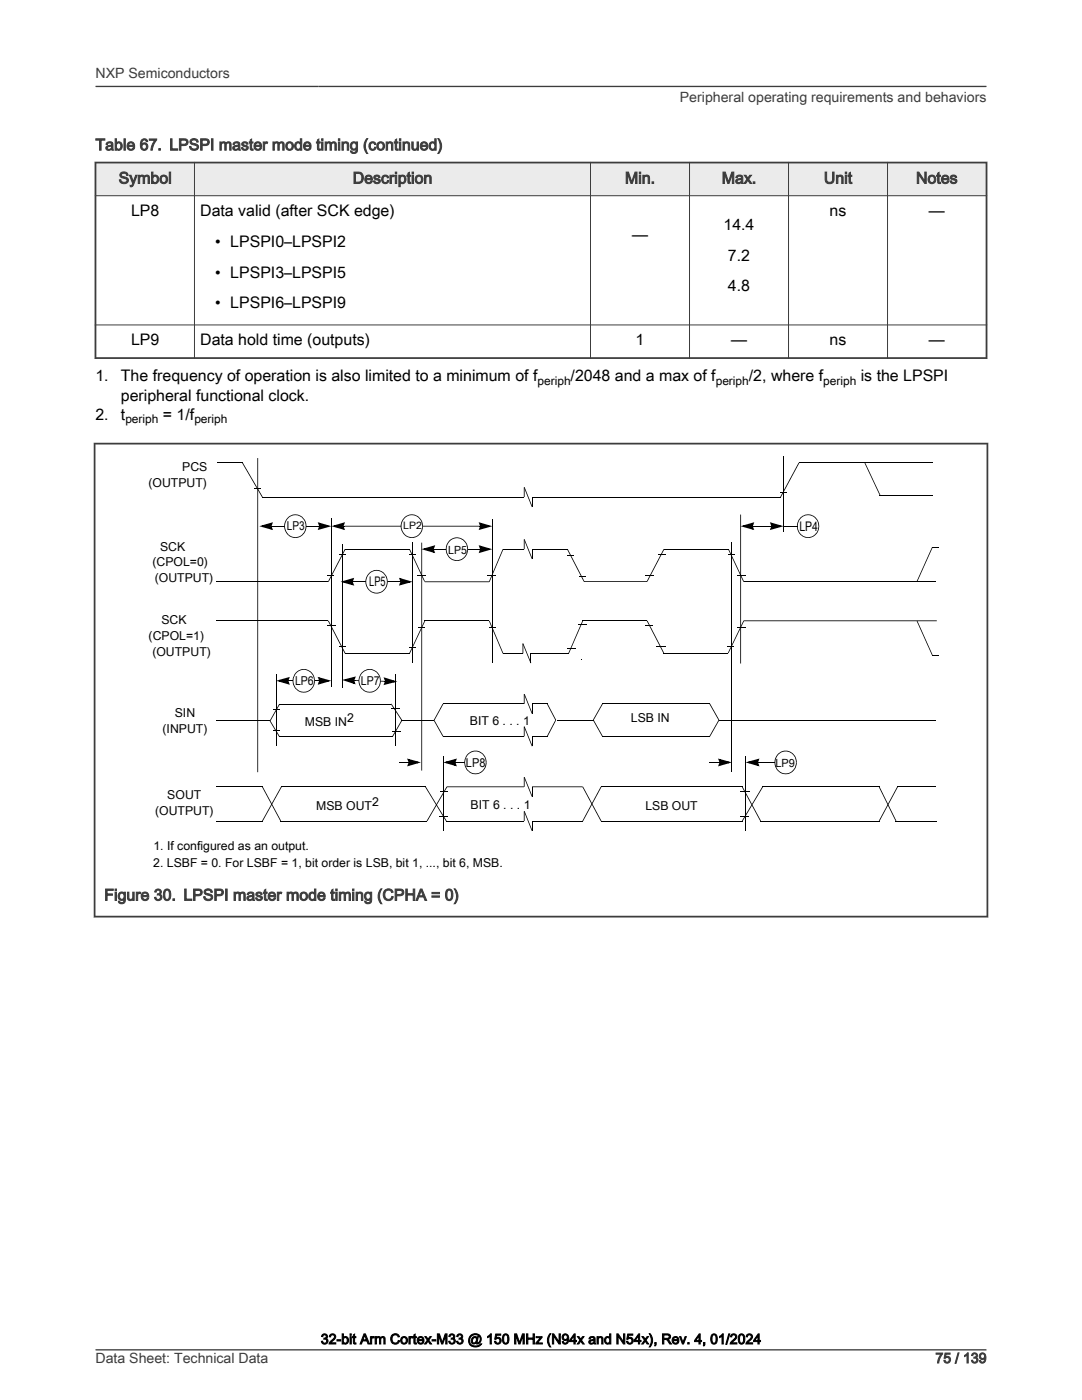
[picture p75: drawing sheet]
<svg xmlns="http://www.w3.org/2000/svg" width="216mm" height="279mm" viewBox="0 0 216 279" stroke-linecap="round" stroke-linejoin="round" font-family="sans-serif">
<defs><g id="words">
<g font-size="3.2" fill="#3c3c3c">
<text x="19" y="30">Table 67. LPSPI master mode timing (continued)</text>
<text x="23.7" y="36.6">Symbol</text>
<text x="70.4" y="36.6">Description</text>
<text x="124.7" y="36.6">Min.</text>
<text x="144" y="36.6">Max.</text>
<text x="164.4" y="36.6">Unit</text>
<text x="182.8" y="36.6">Notes</text>
<text x="20.8" y="179.7">Figure 30. LPSPI master mode timing (CPHA = 0)</text>
</g>
<g font-size="3.2">
<text x="26.1" y="43.1">LP8</text>
<text x="40" y="43.1">Data valid (after SCK edge)</text>
<text x="126.1" y="47.8">—</text>
<text x="144.4" y="45.9">14.4</text>
<text x="165.5" y="43.1">ns</text>
<text x="185.3" y="43.1">—</text>
<text x="43" y="49.3">• LPSPI0–LPSPI2</text>
<text x="145.3" y="52">7.2</text>
<text x="43" y="55.4">• LPSPI3–LPSPI5</text>
<text x="145.3" y="58.2">4.8</text>
<text x="43" y="61.6">• LPSPI6–LPSPI9</text>
<text x="26.1" y="68.9">LP9</text>
<text x="40" y="68.9">Data hold time (outputs)</text>
<text x="126.8" y="68.9">1</text>
<text x="145.9" y="68.9">—</text>
<text x="165.5" y="68.9">ns</text>
<text x="185.3" y="68.9">—</text>
<text x="19" y="76.1">1.</text>
<text x="24.1" y="76.1">The frequency of operation is also limited to a minimum of f</text>
<text x="113.9" y="76.1">/2048 and a max of f</text>
<text x="149.4" y="76.1">/2, where f</text>
<text x="171.8" y="76.1">is the LPSPI</text>
<text x="19" y="83.7">2.</text>
<text x="24.1" y="79.9">peripheral functional clock.</text>
<text x="24.1" y="83.7">t</text>
<text x="32.5" y="83.7">= 1/f</text>
</g>
<g font-size="2.8" fill="#3c3c3c">
<text x="19" y="15.6">NXP Semiconductors</text>
<text x="135.7" y="20.4">Peripheral operating requirements and behaviors</text>
<text x="19" y="272">Data Sheet: Technical Data</text>
<text x="186.7" y="272">75 / 139</text>
</g>
<text font-size="2.8" x="64" y="268.2">32-bit Arm Cortex-M33 @ 150 MHz (N94x and N54x), Rev. 4, 01/2024</text>
<g font-size="2.6">
<text x="159.5" y="106">LP4</text>
<text x="73.7" y="117">LP5</text>
</g>
<g font-size="2.4">
<text x="107.2" y="76.8">periph</text>
<text x="142.8" y="76.8">periph</text>
<text x="164.3" y="76.8">periph</text>
<text x="25" y="84.4">periph</text>
<text x="38.8" y="84.4">periph</text>
<text x="36.4" y="94.1">PCS</text>
<text x="29.6" y="97.3">(OUTPUT)</text>
<text x="57.2" y="105.8">LP3</text>
<text x="30.4" y="113">(CPOL=0)</text>
<text x="31.9" y="109.9">SCK</text>
<text x="30.9" y="116.1">(OUTPUT)</text>
<text x="32.2" y="124.5">SCK</text>
<text x="29.7" y="127.7">(CPOL=1)</text>
<text x="30.4" y="130.9">(OUTPUT)</text>
<text x="58.9" y="136.8">LP6</text>
<text x="72" y="136.8">LP7</text>
<text x="34.9" y="143.2">SIN</text>
<text x="32.4" y="146.2">(INPUT)</text>
<text x="60.8" y="144.9">MSB IN</text>
<text x="69.3" y="144.1">2</text>
<text x="93.8" y="144.6">BIT 6 . . . 1</text>
<text x="125.9" y="144.1">LSB IN</text>
<text x="93" y="153.1">LP8</text>
<text x="33.4" y="159.5">SOUT</text>
<text x="63.1" y="161.6">MSB OUT</text>
<text x="74.2" y="160.8">2</text>
<text x="93.9" y="161.5">BIT 6 . . . 1</text>
<text x="128.8" y="161.7">LSB OUT</text>
<text x="30.9" y="162.6">(OUTPUT)</text>
<text x="30.6" y="172.9">2. LSBF = 0. For LSBF = 1, bit order is LSB, bit 1, ..., bit 6, MSB.</text>
<text x="30.6" y="169.7">1. If configured as an output.</text>
</g>
<g font-size="2.2">
<text x="89.4" y="110.5">LP5</text>
<text x="154.7" y="153.1">LP9</text>
</g>
<text font-size="2" x="80.5" y="105.7">LP2</text>
</g></defs>
<path d="M19 32.4h177.8v6.7h-177.8z" fill-rule="evenodd" fill="#ebebeb"/>
<path d="M18.9 32.4h178.1M19 32.3v39.3M196.8 32.3v39.3M18.9 71.5h178.1" fill="none" stroke="#3c3c3c" stroke-width=".35"/>
<path d="M18.9 39.1h178.1M38.8 32.3v39.3M117.8 32.3v39.3M137.6 32.3v39.3M157.3 32.3v39.3M177.1 32.3v39.3M18.9 64.8h178.1" fill="none" stroke="#3c3c3c" stroke-width=".2"/>
<path d="M52.3 99.2h103.4M82.3 108.3v24M98.2 103.7v28.6M88.4 150.9v14.9" fill="none" stroke="#000" stroke-width=".2"/>
<path d="M68.4 104.9h.3v.2h-.3zM66.1 105l2.7-.8-.2 .4-1.8 .6-.1-.3 1.9 .5-.1 .3-.3-.6 .3-.1 .4 .8zM68.7 104.9v.2zM68.4 104.4l.3 .1-.2 .6h-.3zM68.7 104.9h27v.2h-27zM95.6 104.9h.4v.2h-.4zM95.8 105h.4l-.2 .6-.4-.1zM95.5 104.2l2.7 .8-2.7 .8 .3-.4 1.8-.5 .1 .3-1.9-.6 .1-.3 .2 .7-.3 .1z" fill="#000"/>
<path d="M66.7 105l1.9-.5-.2 .5 .2 .5zM95.8 104.5l1.8 .5-1.8 .5 .2-.5z" fill="#000"/>
<path d="M80.8 103.2a2.19 2.19 0 0 1 2.9 .3 2.19 2.19 0 0 1 0 3 2.19 2.19 0 0 1-2.9 .3 2.37 2.37 0 0 1 0-3.6z" fill-rule="evenodd" fill="#fff"/>
<path d="M80.9 106.7l1.1 .5 1.2-.2 .7-.8 .3-1.2h.2a2.23 2.23 0 0 1-1.1 2.1 2.23 2.23 0 0 1-2.4-.1l-.1-.2zM80.8 103.2a2.13 2.13 0 0 1 2.8 0l.6 .9 .2 .9h-.2l-.3-1.2-.7-.7-1-.3-.6 .1-.7 .4-.6 .8-.2 .7 .2 1.1 .6 .8-.2 .1-.2-.3a2.45 2.45 0 0 1 .3-3.3zM79.7 152.1h1.7v.1h-1.7zM81.4 152.1h.3v.1h-.3zM81.6 152.1l.3 .1-.2 .5-.3-.1zM81.4 152.1v.1zM81.2 151.4l2.8 .8-2.8 .7 .3-.4 1.8-.5 .1 .3-1.9-.5 .1-.3 .3 .6-.3 .1zM90.7 152.1h.4v.1h-.4zM88.4 152.2l2.8-.8-.3 .4-1.8 .5-.1-.3 1.9 .5-.1 .3-.3-.6 .4-.1 .3 .8zM91 152.1h1.7v.1h-1.7zM90.7 151.6l.3 .1-.1 .5h-.4zM92.7 152.1l.1 .1z" fill="#000"/>
<path d="M81.5 151.6l1.9 .6-1.9 .5 .2-.5zM89.1 152.2l1.8-.6-.2 .6 .2 .5z" fill="#000"/>
<path d="M93.3 150.5a2.23 2.23 0 0 1 3.7 1.1 2.23 2.23 0 0 1-2.6 2.8 2.34 2.34 0 0 1-1.1-3.9z" fill-rule="evenodd" fill="#fff"/>
<g fill="#000">
<path d="M57.4 135.8h.3v.1h-.3zM55.1 135.9l2.7-.8-.2 .4-1.8 .5-.1-.3 1.9 .5-.1 .4-.3-.7 .3-.1 .3 .9zM57.6 135.8l.1 .1zM57.4 135.3l.3 .1-.2 .5h-.3zM63.5 135.8h.4v.1h-.4zM63.7 135.8l.3 .1-.2 .6-.3-.2zM63.4 135.1l2.7 .8-2.7 .8 .2-.5 1.9-.5 .1 .3-2-.5 .1-.3 .3 .6-.3 .1zM51.3 91.4h.2v62.7h-.2zM53.8 143.9l.2-.1 1.8 3.1-.2 .1zM55.7 140.5l.2 .1-1.9 3.3-.2-.1zM78 140.5l.1-.1 2.2 3.3-.2 .1zM80.1 143.7l.2 .1-1.9 3.2-.1-.1z"/>
<path d="M93.6 153.8l.9 .5 1.2-.1 .9-.8 .3-1.2h.2a2.18 2.18 0 0 1-1.2 2.1 2.18 2.18 0 0 1-2.4-.3zM93.3 150.5a2.14 2.14 0 0 1 3.1 0l.2 .2a2.14 2.14 0 0 1 .5 1.5h-.2l-.2-1.1-.7-.8-.9-.3-1.2 .2-.7 .7-.4 1.1 .1 .8 .2 .6 .5 .4-.1 .2a2.3 2.3 0 0 1-.7-2.5z"/>
</g>
<path d="M55.1 134.6v14.3M57.7 135.9h5.9" fill="none" stroke="#000" stroke-width=".2"/>
<path d="M55.7 135.9l1.8-.5-.1 .5 .1 .5zM63.7 135.4l1.8 .5-1.8 .5 .2-.5z" fill="#000"/>
<path d="M59.1 134.3a2.23 2.23 0 0 1 3.4 .5 2.23 2.23 0 0 1-1.2 3.2 2.26 2.26 0 0 1-2.6-1 2.26 2.26 0 0 1 .4-2.7z" fill-rule="evenodd" fill="#fff"/>
<path d="M59.3 137.6l.9 .4 1.2-.1 .9-.8 .4-1.2h.1a2.18 2.18 0 0 1-1.2 2.1 2.18 2.18 0 0 1-2.4-.3zM59.1 134.2a2.21 2.21 0 0 1 2.4-.5 2.21 2.21 0 0 1 1.3 2.2h-.1l-.3-1.1-.3-.5-.5-.4-.8-.2-1.2 .2-.6 .6-.4 .9v.9l.3 .8 .4 .5-.1 .1a2.3 2.3 0 0 1-.7-2.5zM70.5 135.7h.4v.2h-.4zM68.2 135.7l2.8-.7-.2 .4-1.9 .5-.1-.3 1.9 .5-.1 .4-.3-.7 .4-.1 .3 .9zM70.8 135.7l.1 .2zM70.6 135.2l.3 .1-.2 .5h-.4zM76.6 135.9h.4v.1h-.4zM76.9 135.9l.3 .1-.2 .5-.4-.1zM76.6 135.9l.1 .1zM76.5 135.2l2.8 .8-2.8 .7 .3-.4 1.8-.5 .1 .4-1.9-.6 .1-.3 .3 .6-.3 .1zM54.5 141.5h1.4v.2h-1.4zM54.5 145.8h1.4v.1h-1.4z" fill="#000"/>
<path d="M79 134.6v14.3" fill="none" stroke="#000" stroke-width=".2"/>
<path d="M68.9 135.7l1.8-.4-.2 .5 .2 .5zM76.8 135.4l1.8 .6-1.8 .5 .2-.5z" fill="#000"/>
<path d="M70.9 135.9h5.7" fill="none" stroke="#000" stroke-width=".35"/>
<path d="M72.2 134.3a2.23 2.23 0 0 1 3.6 .9 2.23 2.23 0 0 1-2.2 2.9 2.31 2.31 0 0 1-1.4-3.8z" fill-rule="evenodd" fill="#fff"/>
<g fill="#000">
<path d="M72.5 137.6l.8 .4 1.3-.1 .9-.8 .3-1.2h.2a2.18 2.18 0 0 1-1.2 2.1 2.18 2.18 0 0 1-2.4-.3zM72.2 134.2a2.21 2.21 0 0 1 2.5-.5 2.21 2.21 0 0 1 1.3 2.2h-.2l-.2-1.1-.4-.5-.4-.4-.8-.2-1.2 .2-.7 .7-.4 1.1 .2 1 .6 .9-.1 .1-.2-.2a2.43 2.43 0 0 1-.4-2.7zM78 141.3h1.7v.2h-1.7zM78.2 145.9h1.7v.2h-1.7zM84.8 157.1l.2-.1 4.1 6.8-.1 .1zM86.5 143.8l.2-.1 1.8 3.2-.2 .1zM87.8 157.9h1.6v.2h-1.6zM88.3 140.4l.2 .1-1.8 3.3-.2-.1zM89.2 156.9h27.1v.2h-27.1zM89.1 157l.2 .1-4 6.8-.2-.1zM109.1 140.5l.2-.1 1.7 3.3-.2 .1zM110.8 143.7l.2 .1-1.7 3.2-.2-.1z"/>
<path d="M116.2 157.1l.1-.1 3.7 6.8-.1 .1zM118.3 143.8l.2-.1 1.8 3.2-.2 .1zM119.9 157l.1 .1-3.7 6.8-.1-.1zM120.1 140.4l.2 .1-1.9 3.3-.1-.1zM141.6 140.5l.1-.1 1.8 3.3-.1 .1zM143.4 143.7l.1 .1-1.8 3.2-.1-.1zM87.7 162.8h1.7v.2h-1.7zM147.8 162.8h1.6v.2h-1.6z"/>
</g>
<g fill="none" stroke="#000" stroke-width=".2">
<path d="M43.1 143.7h10.8M55.7 140.5h22.3M55.7 147h22.6M56.1 157h28.8M80.2 143.8h6.4M88.4 140.5h20.8M88.4 147h20.8M111.1 143.8h7.3M119.9 157h28.2M120.2 140.5h21.4M120.2 147h21.4M143.4 143.7h43.2"/>
<path d="M56 163.9h29.2M89 163.9h27.3M119.9 163.9h28.2"/>
</g>
<path d="M155.4 150.4a2.2 2.2 0 0 1 2.9 .3 2.2 2.2 0 0 1 0 2.9 2.2 2.2 0 0 1-2.9 .3 2.37 2.37 0 0 1 0-3.5z" fill-rule="evenodd" fill="#fff"/>
<g fill="#000">
<path d="M65.3 114.8h1.4v.2h-1.4zM68.8 109.6h.1l-3.3 6.5h-.2zM67.7 110.6h1.3v.1h-1.3zM81.7 110.7h1.3v.1h-1.3zM81.6 109.6h.2l3 6.4-.1 .1zM83.3 114.7h1.7v.2h-1.7zM84.8 116h12.8v.2h-12.8zM86.4 109.5h.3v.2h-.3zM84.1 109.6l2.7-.8-.2 .4-1.8 .6-.1-.4 1.9 .6-.1 .3-.3-.6 .3-.2 .3 .9zM86.4 109l.3 .1-.2 .6h-.3zM95.6 109.5h.4v.2h-.4zM95.8 109.5l.4 .1-.2 .6-.4-.1z"/>
<path d="M95.5 108.8l2.7 .8-2.7 .8 .3-.4 1.8-.6 .1 .4-1.9-.6 .1-.3 .2 .6-.3 .2zM97.3 114.7h1.7v.2h-1.7zM100.3 109.6h.1l-2.7 6.5h-.2zM113.1 109.6h.2l3.3 6.4-.1 .1zM116.5 116h12.6v.1h-12.6zM128.8 114.8h1.7v.2h-1.7zM132.4 109.6h.2l-3.4 6.5-.1-.1zM155.5 153.8l.9 .5 1.2-.1 .9-.8 .3-1.2h.2a2.19 2.19 0 0 1-1.2 2.1 2.19 2.19 0 0 1-2.4-.3zM155.2 150.5a2.13 2.13 0 0 1 3.3 .2l.3 .6 .2 .9h-.2l-.1-.9-.3-.6-.8-.6-1.1-.1-.6 .1-.6 .5-.4 .7-.2 .9 .2 .8 .6 .8-.2 .2a2.49 2.49 0 0 1-.6-2.7z"/>
</g>
<path d="M43.2 116.1h22.3M66.1 103.4v33.7M68.2 108.5v28.7M68.9 109.6h12.8M86.6 109.6h9.1M100.4 109.6h12.8M132.5 109.6h12.8M146 108.3v45.8" fill="none" stroke="#000" stroke-width=".2"/>
<path d="M84.7 109.6l1.9-.5-.2 .5 .2 .5zM95.8 109.1l1.8 .5-1.8 .5 .2-.5z" fill="#000"/>
<path d="M89.8 107.8a2.23 2.23 0 0 1 3.3 .7 2.23 2.23 0 0 1-1.1 3.2 2.26 2.26 0 0 1-2.7-1 2.26 2.26 0 0 1 .5-2.9z" fill-rule="evenodd" fill="#fff"/>
<path d="M70.2 116h.4v.2h-.4zM68 116.1l2.7-.8-.3 .4-1.8 .6-.1-.4 1.9 .6-.1 .3-.3-.6 .4-.2 .3 .9zM70.2 115.5l.4 .1-.2 .6h-.4zM79.7 116h.4v.2h-.4zM79.9 116l.4 .1-.2 .6-.4-.1zM79.6 115.3l2.7 .8-2.7 .8 .3-.4 1.8-.6 .1 .4-1.9-.6 .1-.3 .2 .6-.3 .2zM89.9 111.3l.5 .3 .5 .2 1.1-.2 .5-.3 .5-.6 .2-1.1h.2a2.21 2.21 0 0 1-1.2 2.1 2.21 2.21 0 0 1-2.4-.3zM89.7 107.8a2.18 2.18 0 0 1 3.4 .7l.3 1.1h-.2l-.2-1-.7-.8-1.1-.4-1.2 .4-.7 .9-.2 .9 .2 .9 .6 .8-.2 .1a2.47 2.47 0 0 1 0-3.6z" fill="#000"/>
<path d="M68.6 116.1l1.8-.5-.2 .5 .2 .5zM79.9 115.6l1.8 .5-1.8 .5 .2-.5z" fill="#000"/>
<path d="M70.5 116.1h9.3" fill="none" stroke="#000" stroke-width=".2"/>
<path d="M73.8 114.3a2.19 2.19 0 0 1 2.9 .3 2.19 2.19 0 0 1 0 3 2.19 2.19 0 0 1-2.9 .3 2.37 2.37 0 0 1 0-3.6z" fill-rule="evenodd" fill="#fff"/>
<g fill="#000">
<path d="M73.8 117.8l1.1 .5 1.2-.3 .8-.7 .3-1.2h.2a2.23 2.23 0 0 1-3.3 2.1l-.4-.3zM73.7 114.3a2.13 2.13 0 0 1 2.9 0l.6 .9 .2 .9h-.2l-.3-1.2-.4-.5-.7-.4-.7-.1-.6 .1-.9 .7-.4 .7-.1 .9 .3 1 .4 .5-.1 .1a2.45 2.45 0 0 1 0-3.6zM131.3 110.5h1.5v.2h-1.5zM145.3 110.5h1.2v.2h-1.2zM145.3 109.6h.1l3.1 6.5h-.2zM65.2 124.8h1.7v.2h-1.7zM65.4 123.9h.2l3.3 6.5h-.1zM67.7 129h1.3v.2h-1.3zM81.6 129.2h1.4v.1h-1.4zM84.7 123.9h.1l-3 6.5h-.2zM83.5 125.1h1.2v.1h-1.2zM97.6 125.1h1.2v.1h-1.2z"/>
<path d="M97.5 123.9h.2l2.7 6.5h-.1zM116.2 123.9h.1l-2.7 6.5-.2-.1zM128.8 124.8h1.5v.2h-1.5zM129.1 123.9h.1l3.3 6.4-.1 .1zM130.9 129h1.9v.2h-1.9zM145.1 129h1.4v.1h-1.4zM148.3 123.9h.2l-3.1 6.5-.2-.1zM148.4 123.8h38.5v.2h-38.5zM52.3 157.1l.1-.1 3.7 6.8-.1 .1zM84.1 108.3h.1v45.5h-.1zM141.7 152.1h1.8v.1h-1.8zM143.4 152.1h.4v.1h-.4z"/>
<path d="M143.6 152.1l.3 .1-.2 .5-.3-.1zM143.3 151.4l2.7 .8-2.7 .7 .2-.4 1.9-.5 .1 .3-2-.5 .1-.3 .3 .6-.3 .1zM151.1 152.1h.3v.1h-.3zM148.8 152.2l2.7-.8-.2 .4-1.8 .5-.1-.3 1.9 .5-.1 .3-.3-.6 .3-.1 .3 .8zM151.1 151.6l.3 .1-.2 .5h-.3zM152.1 157l.2 .1-4.1 6.8-.2-.1z"/>
</g>
<path d="M143.6 151.6l1.8 .6-1.8 .5 .2-.5zM149.4 152.2l1.9-.6-.2 .6 .2 .5z" fill="#000"/>
<path d="M148.4 116h38.2M43.2 123.9h22.3M68.9 130.4h12.8M84.7 123.9h12.9M100.4 130.4h13.1M116.3 123.9h12.8M132.4 130.4h12.9M148.7 150.9v14.9M151.3 152.2h3.4" fill="none" stroke="#000" stroke-width=".2"/>
<path d="M104.6 163.2h1.6v1.3h-1.6z" fill="#fff"/>
<path d="M104.5 161.9h.2h-.2h.2v2h-.2zM104.5 161.9h.2l1.6 3.9h-.2h.2l-.2 .1zM106.1 163.9h.2v1.9h-.2z" fill="#000"/>
<path d="M104.6 156.4h1.6v1.3h-1.6z" fill="#fff"/>
<path d="M104.5 155.1h.2h-.2h.2v1.9h-.2zM104.5 155.1h.2l1.6 3.9h-.2h.2h-.2zM106.1 157h.2v2h-.2z" fill="#000"/>
<path d="M104.6 139.8h1.6v1.3h-1.6z" fill="#fff"/>
<path d="M104.5 138.6l.2-.1 1.6 3.9h-.2h.2h-.2zM104.5 138.5h.2l-.2 .1 .2-.1v2h-.2zM106.1 140.5h.2v1.9h-.2z" fill="#000"/>
<path d="M104.6 146.3h1.6v1.3h-1.6z" fill="#fff"/>
<path d="M104.5 145h.2l-.2 .1 .2-.1v2h-.2zM104.5 145.1l.2-.1 1.6 3.9h-.2h.2l-.2 .1zM106.1 147h.2v1.9h-.2z" fill="#000"/>
<path d="M104.3 129.7h1.6v1.4h-1.6z" fill="#fff"/>
<path d="M104.3 128.4h.1l-.1 .1 .1-.1v2h-.1zM104.3 128.5l.1-.1 1.6 3.9h-.2h.2l-.1 .1zM105.8 130.4h.2v1.9h-.2z" fill="#000"/>
<path d="M104.6 108.9h1.6v1.4h-1.6z" fill="#fff"/>
<path d="M104.5 107.6h.2l-.2 .1 .2-.1v2h-.2zM104.5 107.7l.2-.1 1.6 3.9h-.2h.2l-.2 .1zM106.1 109.6h.2v1.9h-.2z" fill="#000"/>
<path d="M104.6 98.6h1.6v1.3h-1.6z" fill="#fff"/>
<g fill="#000">
<path d="M48.3 92.4l.2-.1 3.9 6.9h-.1zM50.7 97.5h1.4v.2h-1.4zM104.5 97.2h.2l-.2 .1 .2-.1v2h-.2zM104.5 97.3l.2-.1 1.6 3.9-.2 .1h.2h-.2zM159.4 92.3l.1 .1-3.7 6.8h-.1zM54 104.9h.4v.2h-.4zM51.8 105l2.7-.8-.3 .4-1.8 .6-.1-.3 1.9 .5-.1 .3-.3-.6 .4-.1 .3 .8zM54 104.4l.3 .1-.1 .6h-.4zM63.5 104.9h.4v.2h-.4zM63.7 105h.3l-.2 .6-.3-.1zM63.4 104.2l2.7 .8-2.7 .8 .2-.4 1.9-.5 .1 .3-2-.6 .1-.3 .3 .7-.3 .1zM106.1 99.2h.2v2h-.2z"/>
<path d="M56.1 157l.1 .1-3.8 6.8-.1-.1zM147.8 157.9h1.8v.2h-1.8zM148 157.1l.2-.1 3.6 6.8-.1 .1z"/>
</g>
<path d="M43.4 92.4h5.1M54.3 105h9.3M43.2 157h9.2M152.1 157h23.4M43.2 163.9h9.2M151.7 163.9h23.8" fill="none" stroke="#000" stroke-width=".2"/>
<path d="M52.4 105l1.8-.5-.2 .5 .2 .5zM63.7 104.5l1.8 .5-1.8 .5 .2-.5z" fill="#000"/>
<path d="M57.6 103.2a2.19 2.19 0 0 1 2.9 .3 2.19 2.19 0 0 1 0 3 2.19 2.19 0 0 1-2.9 .3 2.37 2.37 0 0 1 0-3.6z" fill-rule="evenodd" fill="#fff"/>
<g fill="#000">
<path d="M155.7 98.1h1.3v.2h-1.3zM172.5 92.4h.1l3.1 6.5h-.1zM57.6 106.7l1.1 .5 1.2-.2 .7-.8 .4-1.2h.2a2.23 2.23 0 0 1-1.2 2.1 2.23 2.23 0 0 1-2.3-.1l-.2-.2zM57.5 103.2a2.13 2.13 0 0 1 2.9 0l.6 .9 .2 .9h-.2l-.4-1.2-.7-.7-1-.3-.6 .1-.7 .4-.6 .8-.1 .7 .1 1.1 .6 .8-.1 .1-.3-.3a2.45 2.45 0 0 1 .3-3.3zM147.1 114.7h1.7v.2h-1.7zM150 104.9h.4v.2h-.4zM147.8 105l2.7-.8-.2 .4-1.9 .6-.1-.3 2 .5-.1 .3-.3-.6 .3-.1 .3 .8zM150.1 104.4l.3 .1-.2 .6h-.3zM153.7 104.9h.4v.2h-.4zM153.9 105h.4l-.2 .6-.4-.1zM153.6 104.2l2.8 .8-2.8 .8 .3-.4 1.8-.5 .1 .3-1.9-.6 .1-.3 .3 .7-.4 .1zM186 109.2l.1 .1-3.1 6.8-.1-.1z"/>
<path d="M185.9 109.2h1.4v.1h-1.4zM147 125.1h1.7v.1h-1.7zM147.7 102.7h.2v29.7h-.2z"/>
</g>
<path d="M156.4 91v15.1M159.4 92.4h26.7M175.5 98.9h10.6M150.3 105h3.5" fill="none" stroke="#000" stroke-width=".2"/>
<path d="M148.4 105l1.8-.5-.2 .5 .2 .5zM153.9 104.5l1.8 .5-1.8 .5 .2-.5z" fill="#000"/>
<path d="M159.7 103.4a2.23 2.23 0 0 1 3.5 .6 2.23 2.23 0 0 1-1.5 3.2 2.26 2.26 0 0 1-2.4-1.2 2.26 2.26 0 0 1 .4-2.6z" fill-rule="evenodd" fill="#fff"/>
<path d="M113.2 110.7h1.4v.2h-1.4zM159.9 106.7l1.1 .5 1.2-.2 .8-.8 .3-1.2h.2a2.21 2.21 0 0 1-1.3 2.1 2.21 2.21 0 0 1-2.4-.3zM159.8 103.2l.8-.4 .7-.2a2.34 2.34 0 0 1 2.2 2.4h-.2l-.3-1.2-.8-.7-.9-.3-1 .3-.8 .7-.3 1 .1 .9 .6 1-.1 .1a2.44 2.44 0 0 1 0-3.6zM115.3 124.5h1.8v.2h-1.8zM182.9 123.9h.1l3.1 6.8-.1 .1zM185.9 130.6l.1 .2zM186 130.6h1.3v.2h-1.3zM175.4 157.1l.1-.1 3.4 6.8-.2 .1zM179 156.9l.1 .2zM179 157l.2 .1-3.7 6.8-.1-.1zM178.7 163.8l.1 .1z" fill="#000"/>
<path d="M156.3 105h2.9M179.1 157h7.7M178.8 163.9h8" fill="none" stroke="#000" stroke-width=".2"/>
<circle cx="107.1" cy="121.2" r="2.14" fill="#fff"/>
<path d="M115.6 115l.1 .2zM115.7 115h1.3v.2h-1.3zM113.2 129.4h1.7v.2h-1.7zM115.9 131.6l.1 .1z" fill="#000"/>
<path d="M18.7 88.5h178.5M18.9 88.4v94.7M197 88.4v94.7M18.7 182.9h178.5" fill="none" stroke="#3c3c3c" stroke-width=".35"/>
<path d="M19 17.3h177.8M19 269.4h177.8" fill="none" stroke="#3c3c3c" stroke-width=".26"/>
<use href="#words"/>
</svg>
